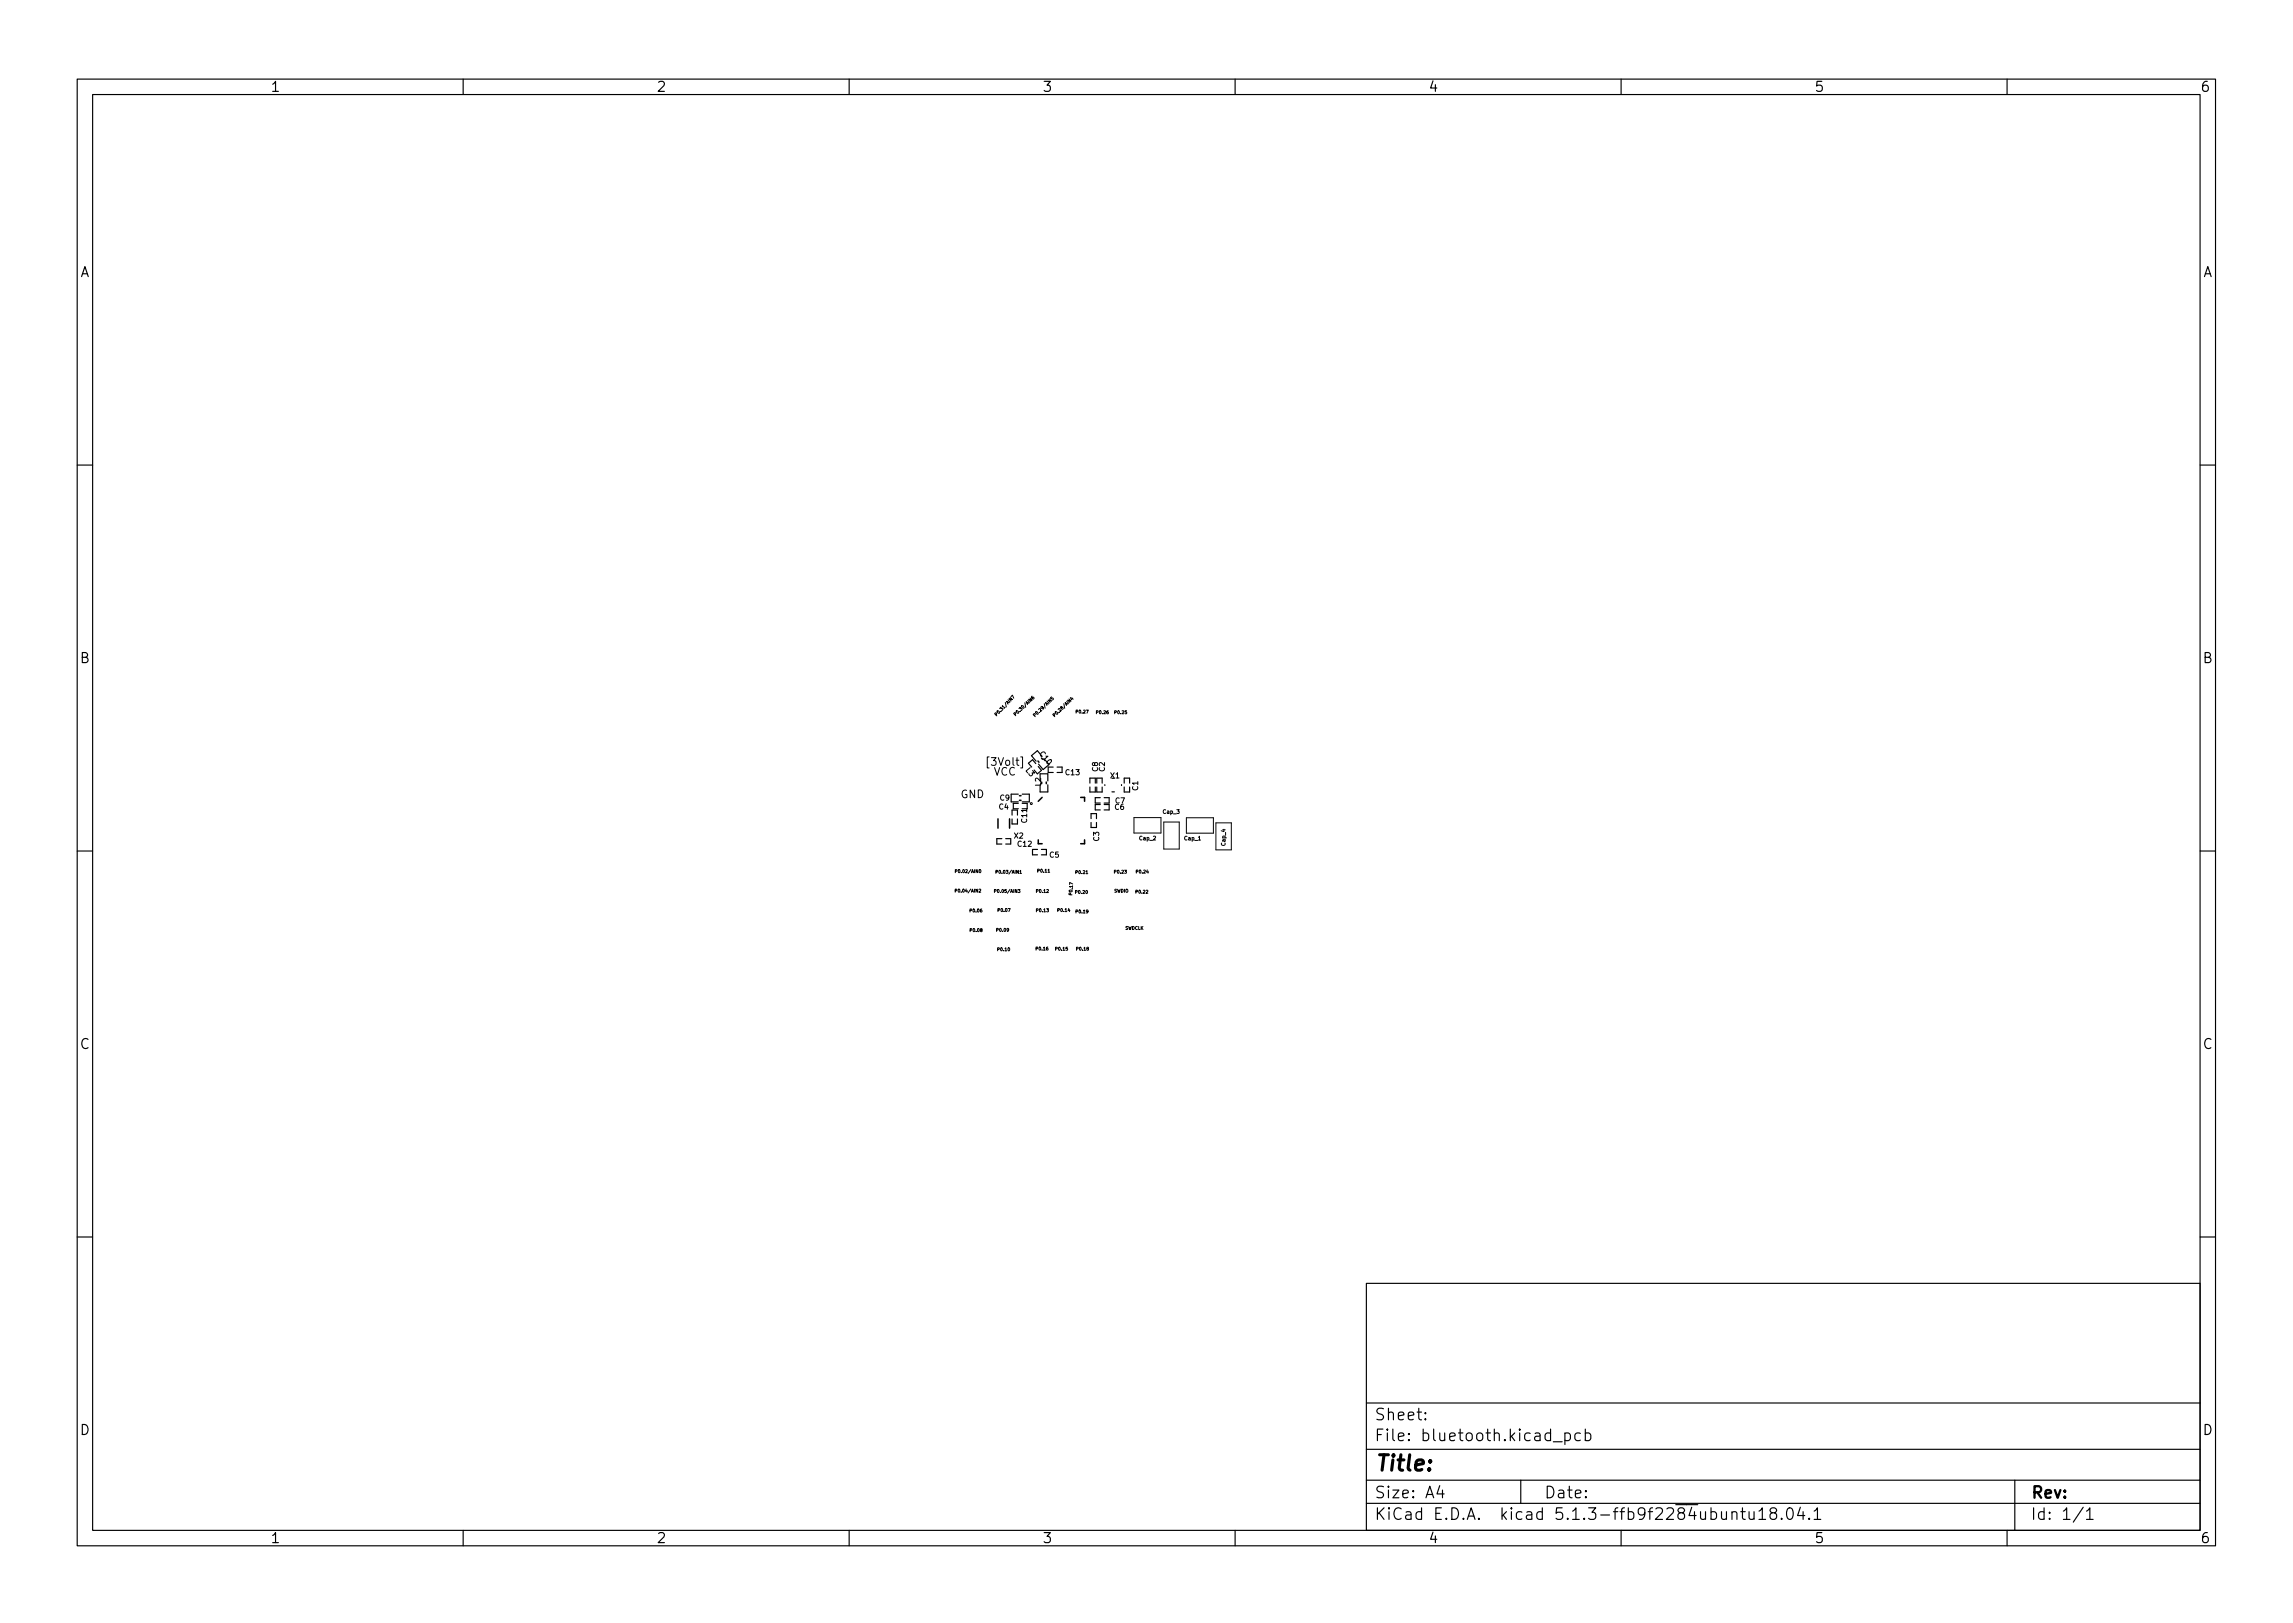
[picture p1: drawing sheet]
<svg xmlns="http://www.w3.org/2000/svg" width="297mm" height="210mm" viewBox="0 0 297 210" stroke-linecap="round" stroke-linejoin="round" font-family="sans-serif">
<defs><g id="words">
<text font-size="2.8" x="178" y="190.6">Title:</text>
<g font-size="2.1">
<text x="178" y="184">Sheet:</text>
<text x="178" y="186.7">File: bluetooth.kicad_pcb</text>
<text x="178" y="196.9">KiCad E.D.A. kicad 5.1.3-ffb9f2284ubuntu18.04.1</text>
<text x="178" y="194.1">Size: A4</text>
<text x="200" y="194.1">Date:</text>
<text x="263" y="194.1">Rev:</text>
<text x="263" y="196.9">Id: 1/1</text>
</g>
<g font-size="1.8">
<text x="35" y="11.9">1</text>
<text x="85" y="11.9">2</text>
<text x="135" y="11.9">3</text>
<text x="185" y="11.9">4</text>
<text x="235" y="11.9">5</text>
<text x="285" y="11.9">6</text>
<text x="10.3" y="35.9">A</text>
<text x="285.3" y="35.9">A</text>
<text x="10.3" y="85.9">B</text>
<text x="285.3" y="85.9">B</text>
<text x="10.3" y="135.9">C</text>
<text x="285.3" y="135.9">C</text>
<text x="10.3" y="185.9">D</text>
<text x="285.3" y="185.9">D</text>
<text x="35" y="199.9">1</text>
<text x="85" y="199.9">2</text>
<text x="135" y="199.9">3</text>
<text x="185" y="199.9">4</text>
<text x="235" y="199.9">5</text>
<text x="285" y="199.9">6</text>
</g>
<g font-size="1.4">
<text x="127.2" y="99.2">[3Volt]</text>
<text x="128.7" y="100.5" transform="rotate(-1 128.7 100.5)">VCC</text>
<text x="124.4" y="103.4" transform="rotate(-1 124.4 103.4)">GND</text>
</g>
<g font-size="1">
<text x="132.7" y="99.7" transform="rotate(50 132.7 99.7)">L3</text>
<text x="134.5" y="97.6" transform="rotate(50 134.5 97.6)">C10</text>
<text x="134.8" y="101.9" transform="rotate(-90 134.8 101.9)">L2</text>
<text x="137.9" y="100.4">C13</text>
<text x="142.2" y="100.1" transform="rotate(-90 142.2 100.1)">C8</text>
<text x="143.1" y="100.1" transform="rotate(-90 143.1 100.1)">C2</text>
<text x="143.7" y="100.8">X1</text>
<text x="129.3" y="104.9">C4</text>
<text x="129.4" y="103.7">C9</text>
<text x="133" y="106.7" transform="rotate(-90 133 106.7)">C11</text>
<text x="144.3" y="104.9">C6</text>
<text x="144.4" y="104.1">C7</text>
<text x="147.4" y="102.5" transform="rotate(-90 147.4 102.5)">C1</text>
<text x="131.2" y="108.6">X2</text>
<text x="131.7" y="109.7">C12</text>
<text x="135.8" y="111.1">C5</text>
<text x="142.4" y="109.1" transform="rotate(-90 142.4 109.1)">C3</text>
</g>
<g font-size=".7">
<text x="150.7" y="105.4">Cap_3</text>
<text x="147.6" y="108.8">Cap_2</text>
<text x="153.4" y="108.9">Cap_1</text>
<text x="158.7" y="109.5" transform="rotate(-90 158.7 109.5)">Cap_4</text>
</g>
<g font-size=".6">
<text x="129" y="92.9" transform="rotate(-46 129 92.9)">P0.31/AIN7</text>
<text x="131.5" y="92.8" transform="rotate(-43 131.5 92.8)">P0.30/AIN6</text>
<text x="134" y="93" transform="rotate(-44 134 93)">P0.29/AIN5</text>
<text x="136.5" y="93" transform="rotate(-44 136.5 93)">P0.28/AIN4</text>
<text x="139.2" y="92.4">P0.27</text>
<text x="141.9" y="92.5">P0.26</text>
<text x="144.2" y="92.5">P0.25</text>
<text x="123.6" y="113.1">P0.02/AIN0</text>
<text x="128.9" y="113.2">P0.03/AIN1</text>
<text x="134.3" y="113">P0.11</text>
<text x="139.2" y="113.2">P0.21</text>
<text x="144.2" y="113.2">P0.23</text>
<text x="147" y="113.1">P0.24</text>
<text x="123.6" y="115.6">P0.04/AIN2</text>
<text x="125.5" y="118.2">P0.06</text>
<text x="128.7" y="115.6">P0.05/AIN3</text>
<text x="129.1" y="118.1">P0.07</text>
<text x="134.1" y="118.1">P0.13</text>
<text x="134.1" y="115.6">P0.12</text>
<text x="136.9" y="118.1">P0.14</text>
<text x="138.9" y="116.1" transform="rotate(-86 138.9 116.1)">P0.17</text>
<text x="139.2" y="115.8">P0.20</text>
<text x="139.2" y="118.3">P0.19</text>
<text x="144.3" y="115.6">SWDIO</text>
<text x="147" y="115.7">P0.22</text>
<text x="125.5" y="120.7">P0.08</text>
<text x="128.9" y="120.7">P0.09</text>
<text x="129.1" y="123.2">P0.10</text>
<text x="134.1" y="123.1">P0.16</text>
<text x="136.6" y="123.1">P0.15</text>
<text x="139.3" y="123.1">P0.18</text>
<text x="145.7" y="120.4">SWDCLK</text>
</g>
</g></defs>
<g fill="none" stroke="#000" stroke-width=".15">
<path d="M10 10.2h277v190.1h-277zM12 12.2h273v186.1h-273zM60 10.2v2M110 10.2v2M160 10.2v2M210 10.2v2M260 10.2v2M10 60.2h2M285 60.2h2M134.2 98.9l-.4-.5-.6 .5 .4 .5M134.4 97.3l-.8 .6 .6 .7M134.5 99.3l.4 .5-.5 .5-.4-.5"/>
<path d="M134.5 99l.6 .7 .8-.6M136.4 99.4h-.6v.7h.6M136.9 99.4h.7v.7h-.7M10 110.2h2M129.8 108.6h-.7v.7h.7M130.3 108.6h.6v.7h-.6M131.1 105.6v-.7h.7v.7M131.1 106.1v.6h.7v-.6M131.9 102.9h-.9v1h.9M131.9 104.1h-.6v.7h.6M132.4 102.9h.9v1h-.9M132.4 104.1h.7v.7h-.7"/>
<path d="M134.4 110h-.6v.7h.6M134.7 101.7v.9h1v-.9M134.7 101.2v-1h1v1M134.9 110h.7v.7h-.7M141.2 102v.6h.7v-.6M141.2 101.5v-.7h.7v.7M141.3 106.1v-.7h.7v.7M141.3 106.6v.6h.7v-.6M142.1 102v.6h.7v-.6M142.1 101.5v-.7h.7v.7M142.5 103.3h-.6v.7h.6M142.5 104.2h-.6v.7h.6"/>
<path d="M143 103.3h.7v.7h-.7M143 104.2h.7v.7h-.7M143.1 101.6v.2M144 102.6h.4M145.3 101.6v.2M145.6 102v.6h.7v-.6M145.6 101.5v-.7h.7v.7M285 110.2h2M10 160.2h2M177 166.3h108v32h-108zM285 160.2h2M60 198.3v2"/>
<path d="M110 198.3v2M160 198.3v2M177 194.8h108M177 191.8h108M177 187.8h108M177 181.8h108M184.6 183.8l.1 .1h-.1v-.1v.1M184.6 183l.1 .1h-.1v-.1v.1M186.5 192.5l-.4 1h1M186.9 193v1M197 191.8v3M201.2 186.8h1.2"/>
<path d="M202.7 185.7l.4-.1 .3 .3v.4l-.1 .3h-.2h-.4M202.7 185.6v1.5M204.7 185.7l-.4-.1-.3 .3v.4l.1 .3h.2h.4M205.4 185.7l.4-.1 .3 .3v.4l-.2 .3h-.1h-.4M205.4 185.1v1.5M210 198.3v2M224.4 196a.37 .37 0 0 1 .6 0v.8M225.5 195.8h.6M225.7 195.3v1.3l.1 .2h.3M226.6 195.8v1a.41 .41 0 0 0 .6-.1M227.2 195.8v1M227.9 195.8l.4-.5v1.5"/>
<path d="M227.9 196.8h.8M229.6 196l-.3-.3 .1-.2 .2-.2 .4 .1a.31 .31 0 0 1 .1 .3 .31 .31 0 0 1-.2 .3h-.3l-.3 .3v.2l.3 .3h.4l.1-.3v-.4l-.2-.1M230.8 196.7l.1 .1h-.1h-.1l.1-.1v.1M231.6 195.4a.36 .36 0 0 1 .6 .2 .77 .77 0 0 1-.4 1.2 1 1 0 0 1-.2-1.4zM233.2 195.3l-.3 1h.9M233.6 195.8v1M234.4 196.7v.1h-.1l.1-.1v.1M235 195.8l.4-.5v1.5M235 196.8h.9M260 198.3v2M261 191.8v6.5M269.9 195.3l-1.3 1.9"/>
<path d="M270.3 195.8l.4-.5v1.5M270.3 196.8h.8"/>
</g>
<path d="M129.3 106.1v1.2M130.8 106.1v1.2M132.1 103.7h.2M132.1 103.1h.2M134.5 108.8v.5h.5M135 103.3l-.5 .5M135.5 101.3v.2M140 103.3h.5v.5M140.5 108.8v.5h-.5" fill="none" stroke="#000" stroke-width=".2"/>
<g fill="none" stroke="#000" stroke-width=".13">
<path d="M131 90.2l.2-.1 .1 .4M131.6 98.5h.4M131.7 98.2v.8l.3 .2M132.2 98.1h.3v1.4h-.3M133.7 90.2l-.1 .2 .2 .2 .2-.2-.2-.1-.1 .2M136.2 90.3l-.1 .1 .1 .2 .1-.2 .2 .1-.2 .2M138.7 90.3l.1 .3 .2-.1M138.8 90.4l.2 .2M140.7 92h.3l-.2 .4M143.6 92.1l-.2 .1v.2h.2v-.2l-.2 .1M145.9 92.1h-.1l-.1 .2 .2-.1v.2h-.2M126.7 115.2v.4l-.3-.4v.4"/>
<path d="M126.7 112.7v.4l-.3-.4v.4M126.8 115.2h.2l.1 .1-.3 .3h.3M126.9 112.7a.18 .18 0 0 1 .2 .2 .18 .18 0 0 1-.2 .1zM127.2 117.8l-.2 .1v.2h.2v-.2l-.2 .1M130.6 117.7h.3l-.2 .4M131.7 115.2v.4l-.2-.4v.4M131.9 115.2h.2l-.1 .2h.1v.2h-.2M131.9 112.7v.4l-.2-.4v.4M132.1 112.9l.1-.2v.4M132.1 113.1h.2M133 104.8v.4M135.6 117.7h.2l-.1 .2h.1v.2h-.2"/>
<path d="M135.6 115.3l.1-.1 .1 .1-.2 .3h.2M135.8 112.7l.1-.1v.4M135.8 113h.2M138.5 117.7l-.1 .3h.2M138.5 117.8v.3M139 114.5l-.4-.2v.3M140.7 115.4a.18 .18 0 0 1 .2 .2 .18 .18 0 0 1-.2 .1zM140.7 112.9l.1-.1v.4M140.7 113.2h.2M140.9 118.1h-.1l-.1-.2 .2 .1v.2l-.1 .1M145.7 112.7h.2l-.1 .2h.1v.2h-.2M146.9 105.9h3.5v2h-3.5z"/>
<path d="M148.5 115.4l.1-.1 .1 .1-.2 .3h.2M148.6 112.7l-.1 .3h.3M148.7 112.8v.3M150.8 106.5h2v3.5h-2zM153.7 105.9h3.5v2h-3.5zM157.5 106.6h2v3.5h-2zM127.1 120.5l-.1-.2h.2v.1l-.2 .1 .1 .2 .1-.1v-.1M130.6 122.8h.1a.18 .18 0 0 1 .1 .2 .18 .18 0 0 1-.2 .1zM130.7 120.4l-.2 .1v-.2h.2l-.1 .3-.1 .1M135.7 122.7l-.1 .1-.1 .2 .3 .1-.1-.2h-.2M138.3 122.7h-.2v.2h.2v.2h-.2M140.9 122.9l-.1-.2h.2v.1l-.2 .2 .1 .1 .1-.1-.1-.1"/>
<circle cx="133.6" cy="104.1" r=".12"/>
</g>
<use href="#words"/>
</svg>
